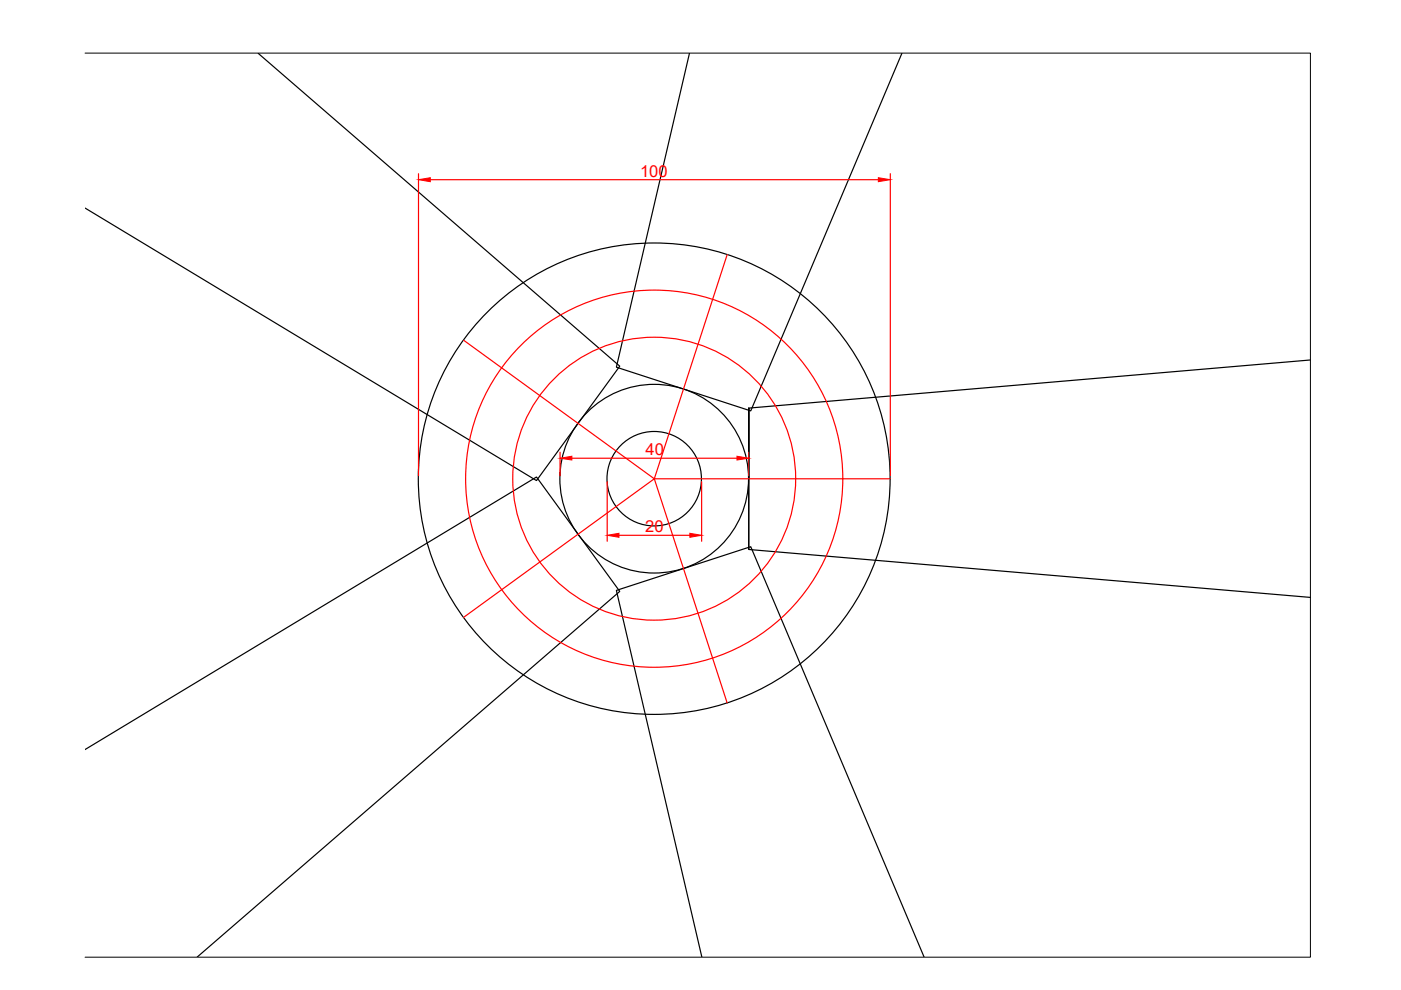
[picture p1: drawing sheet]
<svg xmlns="http://www.w3.org/2000/svg" width="297mm" height="210mm" viewBox="0 0 297 210" stroke-linecap="round" stroke-linejoin="round" font-family="sans-serif">
<defs><g id="words">
<g font-size="3.5" fill="#f00">
<text x="135.7" y="37.4">100</text>
<text x="136.9" y="96.5">40</text>
<text x="136.8" y="112.8">20</text>
</g>
</g></defs>
<!-- layer: 0 -->
<g fill="none" stroke="#000" stroke-width=".25">
<path d="M54.7 11.3l76.7 66.3-17.7 24.3-95.7-57.8M146.2 11.3l-15.5 66.6 28.5 9.2 32-75.8M277.8 76.3l-119 10.2v30l119 10.2M158.8 101.5v-15v30M18 158.9l95.7-57.8 17.7 24.3-89.6 77.5M148.8 202.9l-18.1-77.7 28.5-9.3 36.7 87"/>
<circle cx="138.7" cy="101.5" r="20"/>
<circle cx="138.7" cy="101.5" r="10"/>
<circle cx="138.7" cy="101.5" r="50"/>
</g>
<g fill="none" stroke="#f00" stroke-width=".25">
<path d="M88.7 36.8v64.1M91.2 38.1h95M188.8 36.8v64.1M154.2 54l-15.5 47.5h50.1M98.3 72.1l40.4 29.4M118.7 95.9v5M121.2 97.2h35.1M158.8 95.9v5M128.7 102.1v12.7M131.2 113.5h15.1M148.8 102.1v12.7M98.3 130.9l40.4-29.4 15.5 47.6"/>
<circle cx="138.7" cy="101.5" r="40"/>
<circle cx="138.7" cy="101.5" r="30"/>
</g>
<!-- layer: 0 -->
<path d="M18 11.3h259.8v191.6h-259.8" fill="none" stroke="#000" stroke-width=".21"/>
<g fill="#f00" stroke="#f00" stroke-width=".21">
<path d="M88.7 38.1l2.5-.4v.8z"/>
<path d="M186.2 37.7l2.6 .4-2.6 .4z"/>
<path d="M128.7 113.5l2.5-.4v.8z"/>
<path d="M146.3 113.1l2.5 .4-2.5 .4z"/>
<path d="M118.7 97.2l2.5-.5v.8z"/>
<path d="M156.3 96.7l2.5 .5-2.5 .3z"/>
</g>
<use href="#words"/>
</svg>
